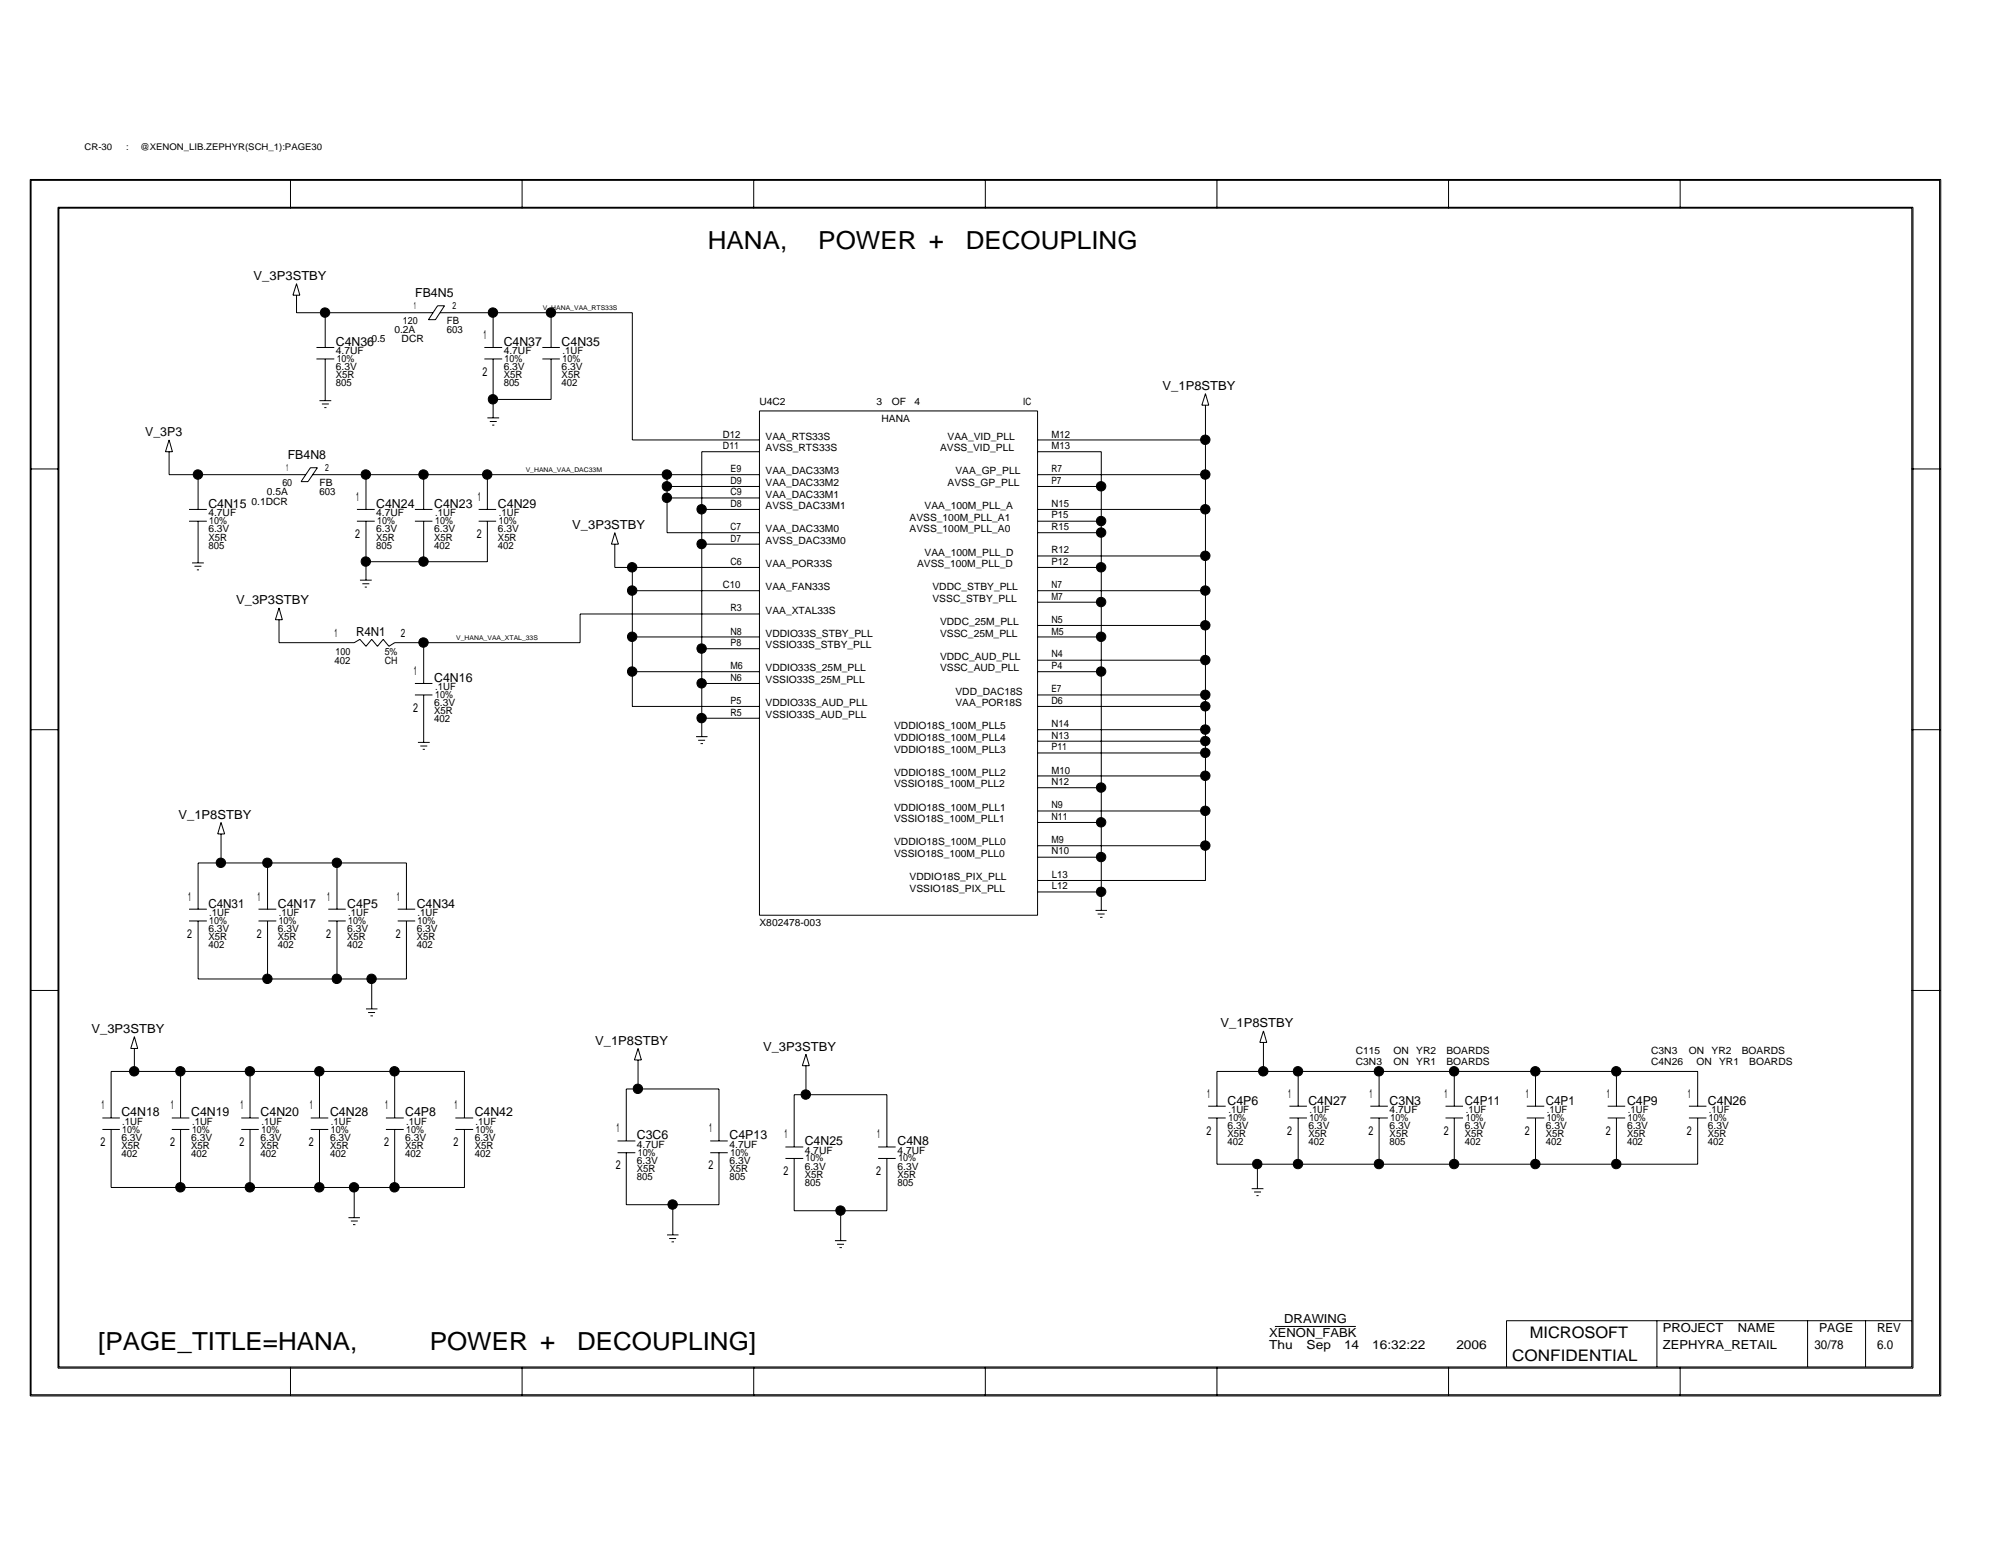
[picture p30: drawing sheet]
<svg xmlns="http://www.w3.org/2000/svg" width="279mm" height="216mm" viewBox="0 0 279 216" stroke-linecap="round" stroke-linejoin="round" font-family="sans-serif">
<defs><g id="words">
<g font-size="3.5">
<text x="99.2" y="34.9">HANA,</text>
<text x="114.7" y="34.9">POWER +</text>
<text x="135.4" y="34.9">DECOUPLING</text>
<text x="13.8" y="189.1">[PAGE_TITLE=HANA,</text>
<text x="60.2" y="189.1">POWER +</text>
<text x="80.9" y="189.1">DECOUPLING]</text>
</g>
<g font-size="2.2">
<text x="212" y="190.7">CONFIDENTIAL</text>
<text x="214.5" y="187.4">MICROSOFT</text>
</g>
<g font-size="1.7">
<text x="35.6" y="39.2">V_3P3STBY</text>
<text x="58.2" y="41.6">FB4N5</text>
<text x="67.8" y="47.5">1</text>
<text x="47.1" y="48.4">C4N36</text>
<text x="67.6" y="52.6">2</text>
<text x="70.6" y="48.4">C4N37</text>
<text x="78.7" y="48.4">C4N35</text>
<text x="163" y="54.7">V_1P8STBY</text>
<text x="20.4" y="61.1">V_3P3</text>
<text x="40.3" y="64.3">FB4N8</text>
<text x="29.2" y="71.2">C4N15</text>
<text x="49.9" y="70.2">1</text>
<text x="52.7" y="71.2">C4N24</text>
<text x="60.9" y="71.2">C4N23</text>
<text x="67" y="70.2">1</text>
<text x="69.8" y="71.2">C4N29</text>
<text x="49.8" y="75.4">2</text>
<text x="66.8" y="75.4">2</text>
<text x="80.2" y="74.1">V_3P3STBY</text>
<text x="33.1" y="84.7">V_3P3STBY</text>
<text x="49.9" y="89.2">R4N1</text>
<text x="58" y="94.5">1</text>
<text x="60.9" y="95.5">C4N16</text>
<text x="57.9" y="99.7">2</text>
<text x="25" y="114.7">V_1P8STBY</text>
<text x="26.2" y="131.4">2</text>
<text x="26.4" y="126.2">1</text>
<text x="29.2" y="127.2">C4N31</text>
<text x="36" y="131.4">2</text>
<text x="36.1" y="126.2">1</text>
<text x="38.9" y="127.2">C4N17</text>
<text x="45.7" y="131.4">2</text>
<text x="45.8" y="126.2">1</text>
<text x="48.7" y="127.2">C4P5</text>
<text x="55.5" y="131.4">2</text>
<text x="55.6" y="126.2">1</text>
<text x="58.4" y="127.2">C4N34</text>
<text x="171.1" y="143.9">V_1P8STBY</text>
<text x="12.8" y="144.7">V_3P3STBY</text>
<text x="83.4" y="146.4">V_1P8STBY</text>
<text x="107" y="147.2">V_3P3STBY</text>
<text x="14.2" y="155.4">1</text>
<text x="24" y="155.4">1</text>
<text x="33.7" y="155.4">1</text>
<text x="43.4" y="155.4">1</text>
<text x="54" y="155.4">1</text>
<text x="63.7" y="155.4">1</text>
<text x="169.2" y="153.8">1</text>
<text x="172.1" y="154.8">C4P6</text>
<text x="180.6" y="153.8">1</text>
<text x="183.4" y="154.8">C4N27</text>
<text x="192" y="153.8">1</text>
<text x="194.8" y="154.8">C3N3</text>
<text x="202.5" y="153.8">1</text>
<text x="205.4" y="154.8">C4P11</text>
<text x="213.9" y="153.8">1</text>
<text x="216.7" y="154.8">C4P1</text>
<text x="225.3" y="153.8">1</text>
<text x="228.1" y="154.8">C4P9</text>
<text x="236.6" y="153.8">1</text>
<text x="239.4" y="154.8">C4N26</text>
<text x="14.1" y="160.6">2</text>
<text x="17" y="156.4">C4N18</text>
<text x="23.8" y="160.6">2</text>
<text x="26.8" y="156.4">C4N19</text>
<text x="33.6" y="160.6">2</text>
<text x="36.5" y="156.4">C4N20</text>
<text x="43.3" y="160.6">2</text>
<text x="46.3" y="156.4">C4N28</text>
<text x="53.8" y="160.6">2</text>
<text x="56.8" y="156.4">C4P8</text>
<text x="63.6" y="160.6">2</text>
<text x="66.5" y="156.4">C4N42</text>
<text x="86.4" y="158.7">1</text>
<text x="89.3" y="159.6">C3C6</text>
<text x="99.4" y="158.7">1</text>
<text x="102.3" y="159.6">C4P13</text>
<text x="110" y="159.5">1</text>
<text x="112.8" y="160.4">C4N25</text>
<text x="123" y="159.5">1</text>
<text x="125.8" y="160.4">C4N8</text>
<text x="169.1" y="159">2</text>
<text x="180.5" y="159">2</text>
<text x="191.9" y="159">2</text>
<text x="202.4" y="159">2</text>
<text x="213.8" y="159">2</text>
<text x="225.1" y="159">2</text>
<text x="236.5" y="159">2</text>
<text x="86.3" y="163.8">2</text>
<text x="99.3" y="163.8">2</text>
<text x="109.9" y="164.6">2</text>
<text x="122.9" y="164.6">2</text>
<text x="180" y="185.4">DRAWING</text>
<text x="177.9" y="189">Thu</text>
<text x="177.9" y="187.4">XENON_FABK</text>
<text x="183.2" y="189">Sep</text>
<text x="188.4" y="189">14</text>
<text x="192.4" y="189">16:32:22</text>
<text x="204.2" y="189">2006</text>
<text x="233.1" y="189">ZEPHYRA_RETAIL</text>
<text x="233.1" y="186.6">PROJECT</text>
<text x="243.6" y="186.6">NAME</text>
<text x="254.4" y="189">30/78</text>
<text x="255" y="186.6">PAGE</text>
<text x="263.1" y="189">6.0</text>
<text x="263.1" y="186.6">REV</text>
</g>
<g font-size="1.6">
<text x="46.9" y="89.2">1</text>
<text x="56.2" y="89.2">2</text>
</g>
<g font-size="1.4">
<text x="52.1" y="48">0.5</text>
<text x="55.3" y="46.7">0.2A</text>
<text x="56.3" y="48">DCR</text>
<text x="56.5" y="45.4">120</text>
<text x="58" y="43.3">1</text>
<text x="62.7" y="46.7">603</text>
<text x="62.7" y="45.4">FB</text>
<text x="63.5" y="43.3">2</text>
<text x="47.1" y="49.6">4.7UF</text>
<text x="47.1" y="51.9">6.3V</text>
<text x="47.1" y="53">X5R</text>
<text x="47.2" y="50.7">10%</text>
<text x="70.6" y="49.6">4.7UF</text>
<text x="70.6" y="51.9">6.3V</text>
<text x="70.6" y="53">X5R</text>
<text x="70.7" y="50.7">10%</text>
<text x="78.7" y="51.9">6.3V</text>
<text x="78.7" y="53">X5R</text>
<text x="78.9" y="49.6">.1UF</text>
<text x="78.9" y="50.7">10%</text>
<text x="47.1" y="54.1">805</text>
<text x="70.6" y="54.1">805</text>
<text x="78.7" y="54.1">402</text>
<text x="106.5" y="56.7">U4C2</text>
<text x="122.9" y="56.7">3</text>
<text x="123.6" y="59.2">HANA</text>
<text x="125" y="56.7">OF</text>
<text x="128.2" y="56.7">4</text>
<text x="143.4" y="56.7">IC</text>
<text x="40.1" y="66">1</text>
<text x="45.6" y="66">2</text>
<text x="101.3" y="62.9">D11</text>
<text x="101.3" y="61.3">D12</text>
<text x="107.3" y="63.2">AVSS_RTS33S</text>
<text x="107.3" y="61.6">VAA_RTS33S</text>
<text x="131.8" y="63.2">AVSS_VID_PLL</text>
<text x="132.8" y="61.6">VAA_VID_PLL</text>
<text x="147.4" y="61.3">M12</text>
<text x="147.4" y="62.9">M13</text>
<text x="35.3" y="70.7">0.1DCR</text>
<text x="37.4" y="69.4">0.5A</text>
<text x="39.6" y="68.1">60</text>
<text x="44.8" y="69.4">603</text>
<text x="44.8" y="68.1">FB</text>
<text x="102.4" y="66.2">E9</text>
<text x="102.4" y="67.8">D9</text>
<text x="102.4" y="69.4">C9</text>
<text x="102.4" y="71">D8</text>
<text x="107.3" y="66.5">VAA_DAC33M3</text>
<text x="107.3" y="68.1">VAA_DAC33M2</text>
<text x="107.3" y="69.7">VAA_DAC33M1</text>
<text x="107.3" y="71.3">AVSS_DAC33M1</text>
<text x="129.6" y="71.3">VAA_100M_PLL_A</text>
<text x="132.8" y="68.1">AVSS_GP_PLL</text>
<text x="133.9" y="66.5">VAA_GP_PLL</text>
<text x="147.4" y="66.2">R7</text>
<text x="147.4" y="71">N15</text>
<text x="147.4" y="67.8">P7</text>
<text x="29.2" y="72.3">4.7UF</text>
<text x="29.2" y="74.6">6.3V</text>
<text x="29.2" y="75.7">X5R</text>
<text x="29.2" y="76.9">805</text>
<text x="29.3" y="73.4">10%</text>
<text x="52.7" y="72.3">4.7UF</text>
<text x="52.7" y="74.6">6.3V</text>
<text x="52.7" y="75.7">X5R</text>
<text x="52.7" y="76.9">805</text>
<text x="52.9" y="73.4">10%</text>
<text x="60.9" y="76.9">402</text>
<text x="60.9" y="74.6">6.3V</text>
<text x="60.9" y="75.7">X5R</text>
<text x="61" y="72.3">.1UF</text>
<text x="61" y="73.4">10%</text>
<text x="69.8" y="76.9">402</text>
<text x="69.8" y="74.6">6.3V</text>
<text x="69.8" y="75.7">X5R</text>
<text x="69.9" y="73.4">10%</text>
<text x="69.9" y="72.3">.1UF</text>
<text x="102.4" y="74.3">C7</text>
<text x="102.4" y="75.9">D7</text>
<text x="107.3" y="76.2">AVSS_DAC33M0</text>
<text x="107.3" y="74.6">VAA_DAC33M0</text>
<text x="127.5" y="73">AVSS_100M_PLL_A1</text>
<text x="127.5" y="74.6">AVSS_100M_PLL_A0</text>
<text x="129.6" y="77.9">VAA_100M_PLL_D</text>
<text x="147.4" y="77.5">R12</text>
<text x="147.4" y="72.6">P15</text>
<text x="147.4" y="74.3">R15</text>
<text x="101.3" y="82.4">C10</text>
<text x="102.4" y="79.2">C6</text>
<text x="107.3" y="79.5">VAA_POR33S</text>
<text x="107.3" y="82.7">VAA_FAN33S</text>
<text x="128.6" y="79.5">AVSS_100M_PLL_D</text>
<text x="130.7" y="82.7">VDDC_STBY_PLL</text>
<text x="147.4" y="82.4">N7</text>
<text x="147.4" y="79.2">P12</text>
<text x="102.4" y="88.9">N8</text>
<text x="102.4" y="85.6">R3</text>
<text x="107.3" y="89.2">VDDIO33S_STBY_PLL</text>
<text x="107.3" y="86">VAA_XTAL33S</text>
<text x="130.7" y="84.3">VSSC_STBY_PLL</text>
<text x="131.8" y="89.2">VSSC_25M_PLL</text>
<text x="131.8" y="87.6">VDDC_25M_PLL</text>
<text x="147.4" y="84">M7</text>
<text x="147.4" y="88.9">M5</text>
<text x="147.4" y="87.2">N5</text>
<text x="46.9" y="93.1">402</text>
<text x="47" y="91.8">100</text>
<text x="53.9" y="91.8">5%</text>
<text x="53.9" y="93.1">CH</text>
<text x="102.4" y="93.8">M6</text>
<text x="102.4" y="90.5">P8</text>
<text x="102.4" y="95.4">N6</text>
<text x="107.3" y="95.7">VSSIO33S_25M_PLL</text>
<text x="107.3" y="94.1">VDDIO33S_25M_PLL</text>
<text x="107.3" y="90.8">VSSIO33S_STBY_PLL</text>
<text x="131.8" y="94.1">VSSC_AUD_PLL</text>
<text x="131.8" y="92.5">VDDC_AUD_PLL</text>
<text x="147.4" y="93.8">P4</text>
<text x="147.4" y="92.1">N4</text>
<text x="60.9" y="101.2">402</text>
<text x="60.9" y="98.9">6.3V</text>
<text x="60.9" y="100.1">X5R</text>
<text x="61" y="97.8">10%</text>
<text x="61" y="96.7">.1UF</text>
<text x="102.4" y="98.6">P5</text>
<text x="102.4" y="100.2">R5</text>
<text x="107.3" y="100.6">VSSIO33S_AUD_PLL</text>
<text x="107.3" y="98.9">VDDIO33S_AUD_PLL</text>
<text x="133.9" y="98.9">VAA_POR18S</text>
<text x="133.9" y="97.3">VDD_DAC18S</text>
<text x="147.4" y="97">E7</text>
<text x="147.4" y="101.9">N14</text>
<text x="147.4" y="98.6">D6</text>
<text x="125.3" y="102.2">VDDIO18S_100M_PLL5</text>
<text x="125.3" y="103.8">VDDIO18S_100M_PLL4</text>
<text x="125.3" y="105.5">VDDIO18S_100M_PLL3</text>
<text x="147.4" y="105.1">P11</text>
<text x="147.4" y="103.5">N13</text>
<text x="125.3" y="113.6">VDDIO18S_100M_PLL1</text>
<text x="125.3" y="108.7">VDDIO18S_100M_PLL2</text>
<text x="125.3" y="110.3">VSSIO18S_100M_PLL2</text>
<text x="147.4" y="108.4">M10</text>
<text x="147.4" y="113.2">N9</text>
<text x="147.4" y="110">N12</text>
<text x="125.3" y="115.2">VSSIO18S_100M_PLL1</text>
<text x="125.3" y="118.4">VDDIO18S_100M_PLL0</text>
<text x="147.4" y="114.8">N11</text>
<text x="147.4" y="119.7">N10</text>
<text x="147.4" y="118.1">M9</text>
<text x="125.3" y="120.1">VSSIO18S_100M_PLL0</text>
<text x="127.5" y="123.3">VDDIO18S_PIX_PLL</text>
<text x="127.5" y="124.9">VSSIO18S_PIX_PLL</text>
<text x="147.4" y="124.6">L12</text>
<text x="147.4" y="123">L13</text>
<text x="29.2" y="130.6">6.3V</text>
<text x="29.2" y="131.7">X5R</text>
<text x="29.3" y="128.3">.1UF</text>
<text x="29.3" y="129.5">10%</text>
<text x="38.9" y="130.6">6.3V</text>
<text x="38.9" y="131.7">X5R</text>
<text x="39.1" y="128.3">.1UF</text>
<text x="39.1" y="129.5">10%</text>
<text x="48.7" y="130.6">6.3V</text>
<text x="48.7" y="131.7">X5R</text>
<text x="48.8" y="129.5">10%</text>
<text x="48.8" y="128.3">.1UF</text>
<text x="58.4" y="130.6">6.3V</text>
<text x="58.4" y="131.7">X5R</text>
<text x="58.5" y="128.3">.1UF</text>
<text x="58.5" y="129.5">10%</text>
<text x="106.5" y="129.8">X802478-003</text>
<text x="29.2" y="132.9">402</text>
<text x="38.9" y="132.9">402</text>
<text x="48.7" y="132.9">402</text>
<text x="58.4" y="132.9">402</text>
<text x="190.1" y="149.3">C3N3</text>
<text x="190.1" y="147.7">C115</text>
<text x="195.4" y="149.3">ON</text>
<text x="195.4" y="147.7">ON</text>
<text x="198.5" y="149.3">YR1</text>
<text x="198.5" y="147.7">YR2</text>
<text x="202.8" y="149.3">BOARDS</text>
<text x="202.8" y="147.7">BOARDS</text>
<text x="231.5" y="149.3">C4N26</text>
<text x="231.5" y="147.7">C3N3</text>
<text x="236.8" y="147.7">ON</text>
<text x="237.8" y="149.3">ON</text>
<text x="239.9" y="147.7">YR2</text>
<text x="241" y="149.3">YR1</text>
<text x="244.2" y="147.7">BOARDS</text>
<text x="245.2" y="149.3">BOARDS</text>
<text x="172.2" y="155.9">.1UF</text>
<text x="183.6" y="155.9">.1UF</text>
<text x="194.8" y="155.9">4.7UF</text>
<text x="205.5" y="155.9">.1UF</text>
<text x="216.8" y="155.9">.1UF</text>
<text x="228.2" y="155.9">.1UF</text>
<text x="239.6" y="155.9">.1UF</text>
<text x="17" y="159.8">6.3V</text>
<text x="17" y="161">X5R</text>
<text x="17.1" y="158.7">10%</text>
<text x="17.1" y="157.6">.1UF</text>
<text x="26.8" y="159.8">6.3V</text>
<text x="26.8" y="161">X5R</text>
<text x="26.9" y="158.7">10%</text>
<text x="26.9" y="157.6">.1UF</text>
<text x="36.5" y="159.8">6.3V</text>
<text x="36.5" y="161">X5R</text>
<text x="36.7" y="157.6">.1UF</text>
<text x="36.7" y="158.7">10%</text>
<text x="46.3" y="159.8">6.3V</text>
<text x="46.3" y="161">X5R</text>
<text x="46.4" y="158.7">10%</text>
<text x="46.4" y="157.6">.1UF</text>
<text x="56.8" y="159.8">6.3V</text>
<text x="56.8" y="161">X5R</text>
<text x="56.9" y="158.7">10%</text>
<text x="56.9" y="157.6">.1UF</text>
<text x="66.5" y="159.8">6.3V</text>
<text x="66.5" y="161">X5R</text>
<text x="66.7" y="158.7">10%</text>
<text x="66.7" y="157.6">.1UF</text>
<text x="89.3" y="160.8">4.7UF</text>
<text x="89.4" y="161.9">10%</text>
<text x="102.3" y="160.8">4.7UF</text>
<text x="102.4" y="161.9">10%</text>
<text x="112.8" y="161.6">4.7UF</text>
<text x="125.8" y="161.6">4.7UF</text>
<text x="172.1" y="159.3">X5R</text>
<text x="172.1" y="158.2">6.3V</text>
<text x="172.1" y="160.5">402</text>
<text x="172.2" y="157.1">10%</text>
<text x="183.4" y="160.5">402</text>
<text x="183.4" y="158.2">6.3V</text>
<text x="183.4" y="159.3">X5R</text>
<text x="183.6" y="157.1">10%</text>
<text x="194.8" y="160.5">805</text>
<text x="194.8" y="159.3">X5R</text>
<text x="194.8" y="158.2">6.3V</text>
<text x="194.9" y="157.1">10%</text>
<text x="205.4" y="159.3">X5R</text>
<text x="205.4" y="158.2">6.3V</text>
<text x="205.4" y="160.5">402</text>
<text x="205.5" y="157.1">10%</text>
<text x="216.7" y="160.5">402</text>
<text x="216.7" y="158.2">6.3V</text>
<text x="216.7" y="159.3">X5R</text>
<text x="216.8" y="157.1">10%</text>
<text x="228.1" y="159.3">X5R</text>
<text x="228.1" y="160.5">402</text>
<text x="228.1" y="158.2">6.3V</text>
<text x="228.2" y="157.1">10%</text>
<text x="239.4" y="160.5">402</text>
<text x="239.4" y="158.2">6.3V</text>
<text x="239.4" y="159.3">X5R</text>
<text x="239.6" y="157.1">10%</text>
<text x="17" y="162.1">402</text>
<text x="26.8" y="162.1">402</text>
<text x="36.5" y="162.1">402</text>
<text x="46.3" y="162.1">402</text>
<text x="56.8" y="162.1">402</text>
<text x="66.5" y="162.1">402</text>
<text x="89.3" y="163.1">6.3V</text>
<text x="89.3" y="164.2">X5R</text>
<text x="89.3" y="165.4">805</text>
<text x="102.3" y="163.1">6.3V</text>
<text x="102.3" y="164.2">X5R</text>
<text x="102.3" y="165.4">805</text>
<text x="112.8" y="163.9">6.3V</text>
<text x="112.8" y="165">X5R</text>
<text x="112.8" y="166.2">805</text>
<text x="112.9" y="162.7">10%</text>
<text x="125.8" y="163.9">6.3V</text>
<text x="125.8" y="165">X5R</text>
<text x="125.8" y="166.2">805</text>
<text x="125.9" y="162.7">10%</text>
</g>
<g font-size="1.3">
<text x="11.9" y="21">CR-30</text>
<text x="17.7" y="21">:</text>
<text x="19.6" y="21">@XENON_LIB.ZEPHYR(SCH_1):PAGE30</text>
</g>
<g font-size=".9">
<text x="76.1" y="43.4">V_HANA_VAA_RTS33S</text>
<text x="73.7" y="66.2">V_HANA_VAA_DAC33M</text>
<text x="64" y="89.7">V_HANA_VAA_XTAL_33S</text>
</g>
</g></defs>
<g fill="none" stroke="#000" stroke-width=".14">
<path d="M4.2 25.1h267.9v170.5h-267.9zM4.4 25.3h267.5v170.1h-267.5zM8.1 29h260.1v162.7h-260.1zM8.3 29.2h259.7v162.3h-259.7zM40.7 25.1v4.1M41.6 39.8l.4 1.6h-.9zM73.2 25.1v4.1M105.7 25.1v4.1M138.1 25.1v4.1M170.6 25.1v4.1M203.1 25.1v4.1M235.5 25.1v4.1"/>
<path d="M41.6 41.4v2.4h19.1M44.4 50.3h2.5M44.4 48.7h2.5M44.8 56.1h1.6M45.1 56.6h1M45.5 57.1h.3M45.6 43.8v4.9M45.6 50.3v5.8M61.3 42.8h1l-1.3 2h-.9zM61.7 43.8h26.9v17.8h17.9M67.9 50.3h2.5M67.9 48.7h2.5"/>
<path d="M68.3 58.5h1.7M68.7 59.1h.9M69 59.6h.3M69.1 43.8v4.9M69.1 50.3v8.2M76 50.3h2.5M76 48.7h2.5M77.3 43.8v4.9M77.3 50.3v5.7h-8.2M106.5 57.6h39v70.6h-39zM169 56.8v9.7M169 55.2l.5 1.6h-1z"/>
<path d="M4.2 65.7h4.1M23.7 63.3v3.2h19.1M23.7 61.6l.5 1.7h-1zM26.5 71.4h2.5M26.5 73h2.5M26.9 78.9h1.7M27.3 79.3h.9M27.6 79.8h.3M27.8 66.5v4.9M27.8 73v5.9M43.5 65.5h1l-1.3 2h-1zM43.8 66.5h62.7"/>
<path d="M50 71.4h2.5M50 73h2.5M51.3 66.5v4.9M51.3 73v8.3M58.2 71.4h2.4M58.2 73h2.4M59.4 66.5v4.9M59.4 73v5.7M67.1 71.4h2.5M67.1 73h2.5M68.3 66.5v4.9M68.3 73v5.7h-17"/>
<path d="M86.2 76.2v3.3h20.3M86.2 74.6l.5 1.6h-1zM88.6 79.5v19.5h17.9M93.5 66.5v8.1h13M93.5 69.8h13M93.5 68.2h13M98.4 71.4h8.1M98.4 76.2h8.1M98.4 76.2v27M106.5 63.3h-8.1v12.9M145.5 74.6h8.9M145.5 79.5h8.9"/>
<path d="M145.5 71.4h23.5M145.5 68.2h8.9M145.5 66.5h23.5M145.5 63.3h8.9v64.2M145.5 61.6h23.5M145.5 73h8.9M145.5 77.9h23.5M169 66.5v56.9h-23.5M268 65.7h4.1M39.1 85.2l.5 1.6h-1zM50.5 81.3h1.6M50.8 81.8h1"/>
<path d="M51.1 82.3h.3M58.2 95.8h2.4M58.2 97.4h2.4M59.4 90v5.8M59.4 97.4v6.6M88.6 89.2h17.9M88.6 94.1h17.9M88.6 82.8h17.9M98.4 95.8h8.1M98.4 90.9h8.1M106.5 86h-25.2v4h-26l-.8 .6-.8-1-.8 1-.8-1-.8 1-.8-1-.8 .4h-10.6v-3.2M145.5 99h23.5"/>
<path d="M145.5 89.2h8.9M145.5 94.1h8.9M145.5 82.8h23.5M145.5 97.4h23.5M145.5 92.5h23.5M145.5 87.6h23.5M145.5 84.4h8.9M4.2 102.2h4.1M31 115.2l.5 1.6h-1zM31 116.8v4.1M58.6 104h1.6M58.9 104.5h1"/>
<path d="M59.3 105h.3M97.6 103.2h1.6M97.9 103.7h.9M98.2 104.2h.4M98.4 100.6h8.1M145.5 115.2h8.9M145.5 118.5h23.5M145.5 113.6h23.5M145.5 108.7h23.5M145.5 110.4h8.9M145.5 105.5h23.5M145.5 103.8h23.5"/>
<path d="M145.5 102.2h23.5M268 102.2h4.1M4.2 138.8h4.1M26.5 129h2.5M26.5 127.4h2.5M27.8 127.4v-6.5h29.2v6.5M27.8 129v8.2h19.4M36.2 129h2.5M36.2 127.4h2.5M37.5 120.9v6.5M37.5 129v8.2M46 129h2.5"/>
<path d="M46 127.4h2.5M47.2 120.9v6.5M47.2 129v8.2M52.1 137.2v4.2M55.8 129h2.4M55.8 127.4h2.4M57 129v8.2h-9.8M145.5 125h8.9M145.5 120.1h8.9M153.6 127.5h1.6M153.9 128.1h1M154.2 128.5h.4"/>
<path d="M268 138.8h4.1M14.4 156.6h2.4M14.4 158.2h2.4M15.6 158.2v8.2h49.5v-8.2M18.8 145.2l.5 1.7h-1zM18.8 146.9v3.2M24.1 156.6h2.4M24.1 158.2h2.4M25.3 150.1h-9.7v6.5M25.3 150.1h39.8v6.5M25.3 150.1v6.5M25.3 158.2v8.2"/>
<path d="M33.8 156.6h2.5M33.8 158.2h2.5M35.1 150.1v6.5M35.1 158.2v8.2M43.6 156.6h2.4M43.6 158.2h2.4M44.8 150.1v6.5M44.8 158.2v8.2M51.3 141.4h1.6M51.6 141.9h1M51.9 142.3h.4M54.1 156.6h2.5"/>
<path d="M54.1 158.2h2.5M55.3 150.1v6.5M55.3 158.2v8.2M63.8 156.6h2.5M63.8 158.2h2.5M86.6 159.9h2.5M87.8 159.9v-7.3h13v7.3M89.4 146.9l.5 1.6h-1zM89.4 148.5v4.1M99.6 159.9h2.4M113 147.7l.5 1.6h-1zM113 149.3v4.1"/>
<path d="M169.4 156.6h2.4M169.4 155h2.4M170.6 155v-4.9h67.4v4.9M170.6 156.6v6.5h67.4v-6.5M177.1 144.4l.5 1.6h-1zM177.1 146v4.1M180.8 156.6h2.4M180.8 155h2.4M182 150.1v4.9M182 156.6v6.5M192.1 156.6h2.5M192.1 155h2.5"/>
<path d="M193.3 150.1v4.9M193.3 156.6v6.5M202.6 156.6h2.5M202.6 155h2.5M203.9 150.1v4.9M203.9 156.6v6.5M214 156.6h2.5M214 155h2.5M215.3 150.1v4.9M215.3 156.6v6.5M225.4 156.6h2.4M225.4 155h2.4"/>
<path d="M226.6 150.1v4.9M226.6 156.6v6.5M236.8 156.6h2.4M236.8 155h2.4M48.9 170.6h1.6M49.2 171.1h1M49.5 171.6h.3M49.7 166.4v4.2M86.6 161.5h2.5M87.8 161.5v7.3h13v-7.3M93.5 173h1.6M93.8 173.5h1"/>
<path d="M94.1 174h.4M94.3 168.8v4.2M99.6 161.5h2.4M110.1 162.3h2.5M110.1 160.7h2.5M111.3 162.3v7.3h13v-7.3M111.3 160.7v-7.3h13v7.3M117.1 173.8h1.6M117.3 174.3h1M117.7 174.8h.3M117.9 169.6v4.2M123.1 162.3h2.5"/>
<path d="M123.1 160.7h2.5M175.5 166.5h1.6M175.8 167h1M176.1 167.5h.3M176.3 163.1v3.4M40.7 191.5v4.1M73.2 191.5v4.1M105.7 191.5v4.1M138.1 191.5v4.1M170.6 191.5v4.1M178.7 185.8h11.4M203.1 191.5v4.1"/>
<path d="M232.3 185v6.5M235.5 191.5v4.1M253.4 185v6.5M261.5 185v6.5M268 185h-56.8v6.5"/>
</g>
<g fill="#000" stroke="#000" stroke-width=".14">
<circle cx="45.6" cy="43.8" r=".66"/>
<circle cx="69.1" cy="55.9" r=".66"/>
<circle cx="69.1" cy="43.8" r=".66"/>
<circle cx="77.2" cy="43.8" r=".66"/>
<circle cx="27.7" cy="66.5" r=".66"/>
<circle cx="51.3" cy="78.7" r=".66"/>
<circle cx="51.3" cy="66.5" r=".66"/>
<circle cx="59.4" cy="78.7" r=".66"/>
<circle cx="59.4" cy="66.5" r=".66"/>
<circle cx="68.3" cy="66.5" r=".66"/>
<circle cx="88.6" cy="79.5" r=".66"/>
<circle cx="93.5" cy="66.5" r=".66"/>
<circle cx="93.5" cy="69.7" r=".66"/>
<circle cx="93.5" cy="68.1" r=".66"/>
<circle cx="98.4" cy="71.4" r=".66"/>
<circle cx="98.4" cy="76.2" r=".66"/>
<circle cx="154.4" cy="79.5" r=".66"/>
<circle cx="154.4" cy="73" r=".66"/>
<circle cx="154.4" cy="74.6" r=".66"/>
<circle cx="154.4" cy="68.1" r=".66"/>
<circle cx="169" cy="66.5" r=".66"/>
<circle cx="169" cy="71.4" r=".66"/>
<circle cx="169" cy="77.9" r=".66"/>
<circle cx="169" cy="61.6" r=".66"/>
<circle cx="59.4" cy="90" r=".66"/>
<circle cx="88.6" cy="94.1" r=".66"/>
<circle cx="88.6" cy="89.2" r=".66"/>
<circle cx="88.6" cy="82.7" r=".66"/>
<circle cx="98.4" cy="90.9" r=".66"/>
<circle cx="98.4" cy="95.7" r=".66"/>
<circle cx="154.4" cy="94.1" r=".66"/>
<circle cx="154.4" cy="84.3" r=".66"/>
<circle cx="154.4" cy="89.2" r=".66"/>
<circle cx="169" cy="92.5" r=".66"/>
<circle cx="169" cy="82.7" r=".66"/>
<circle cx="169" cy="99" r=".66"/>
<circle cx="169" cy="97.3" r=".66"/>
<circle cx="169" cy="87.6" r=".66"/>
<circle cx="98.4" cy="100.6" r=".66"/>
<circle cx="154.4" cy="115.2" r=".66"/>
<circle cx="154.4" cy="110.3" r=".66"/>
<circle cx="169" cy="113.6" r=".66"/>
<circle cx="169" cy="103.8" r=".66"/>
<circle cx="169" cy="105.5" r=".66"/>
<circle cx="169" cy="102.2" r=".66"/>
<circle cx="169" cy="108.7" r=".66"/>
<circle cx="169" cy="118.5" r=".66"/>
<circle cx="31" cy="120.9" r=".66"/>
<circle cx="37.5" cy="137.1" r=".66"/>
<circle cx="37.5" cy="120.9" r=".66"/>
<circle cx="47.2" cy="137.1" r=".66"/>
<circle cx="47.2" cy="120.9" r=".66"/>
<circle cx="52.1" cy="137.1" r=".66"/>
<circle cx="154.4" cy="124.9" r=".66"/>
<circle cx="154.4" cy="120.1" r=".66"/>
<circle cx="18.8" cy="150.1" r=".66"/>
<circle cx="25.3" cy="150.1" r=".66"/>
<circle cx="35" cy="150.1" r=".66"/>
<circle cx="44.8" cy="150.1" r=".66"/>
<circle cx="55.3" cy="150.1" r=".66"/>
<circle cx="89.4" cy="152.5" r=".66"/>
<circle cx="113" cy="153.4" r=".66"/>
<circle cx="177.1" cy="150.1" r=".66"/>
<circle cx="182" cy="150.1" r=".66"/>
<circle cx="193.3" cy="150.1" r=".66"/>
<circle cx="203.8" cy="150.1" r=".66"/>
<circle cx="215.2" cy="150.1" r=".66"/>
<circle cx="226.6" cy="150.1" r=".66"/>
<circle cx="25.3" cy="166.3" r=".66"/>
<circle cx="35" cy="166.3" r=".66"/>
<circle cx="44.8" cy="166.3" r=".66"/>
<circle cx="49.6" cy="166.3" r=".66"/>
<circle cx="55.3" cy="166.3" r=".66"/>
<circle cx="94.3" cy="168.8" r=".66"/>
<circle cx="117.8" cy="169.6" r=".66"/>
<circle cx="176.2" cy="163.1" r=".66"/>
<circle cx="182" cy="163.1" r=".66"/>
<circle cx="193.3" cy="163.1" r=".66"/>
<circle cx="203.8" cy="163.1" r=".66"/>
<circle cx="215.2" cy="163.1" r=".66"/>
<circle cx="226.6" cy="163.1" r=".66"/>
</g>
<use href="#words"/>
</svg>
